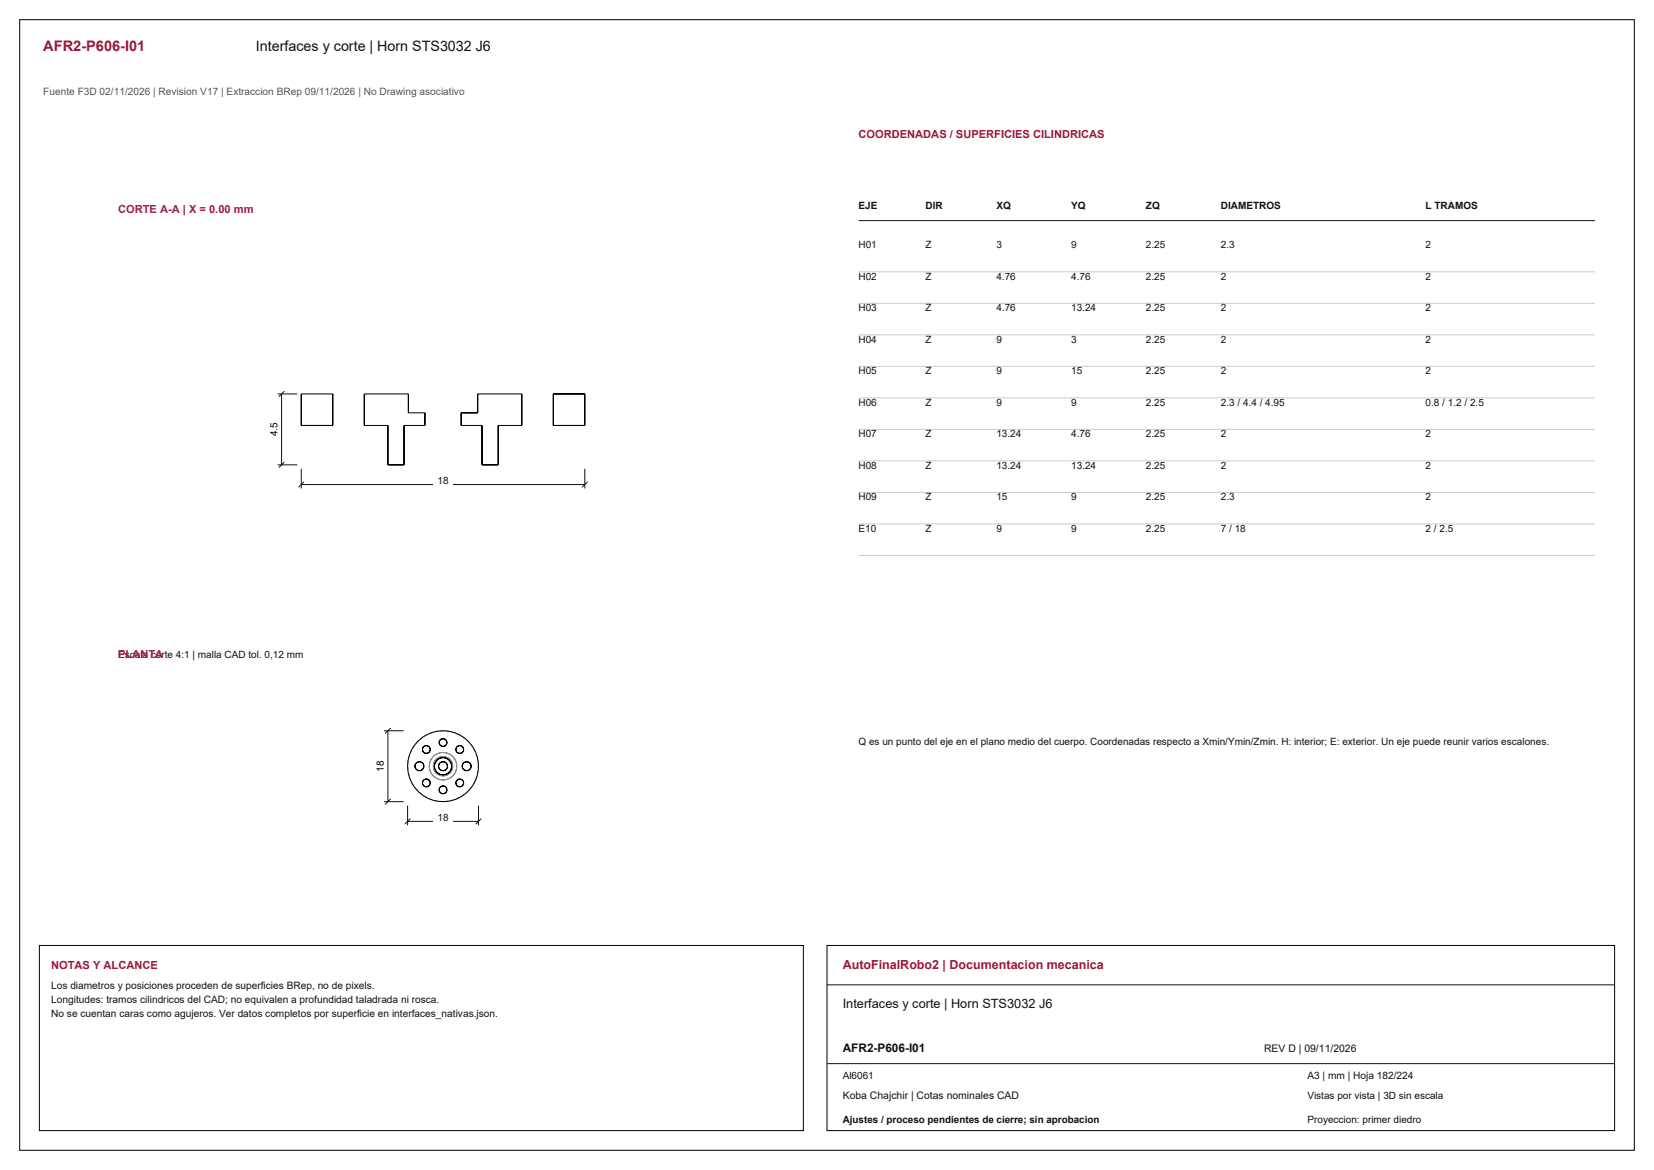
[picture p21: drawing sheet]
<svg xmlns="http://www.w3.org/2000/svg" width="420mm" height="297mm" viewBox="0 0 420 297" stroke-linecap="round" stroke-linejoin="round" font-family="sans-serif">
<defs><g id="words">
<text font-size="3.7" fill="#981b39" x="11" y="13">AFR2-P606-I01</text>
<text font-size="3.6" fill="#111" x="65" y="13">Interfaces y corte | Horn STS3032 J6</text>
<text font-size="3.2" fill="#981b39" x="214" y="246">AutoFinalRobo2 | Documentacion mecanica</text>
<text font-size="3.2" fill="#111" x="214" y="256">Interfaces y corte | Horn STS3032 J6</text>
<text font-size="3" fill="#111" x="214" y="267">AFR2-P606-I01</text>
<g font-size="2.8" fill="#981b39">
<text x="218" y="35">COORDENADAS / SUPERFICIES CILINDRICAS</text>
<text x="13" y="246">NOTAS Y ALCANCE</text>
</g>
<g font-size="2.8" fill="#a91843">
<text x="30" y="54">CORTE A-A | X = 0.00 mm</text>
<text x="30" y="167">PLANTA</text>
</g>
<text font-size="2.6" fill="#555" x="11" y="24">Fuente F3D 02/11/2026 | Revision V17 | Extraccion BRep 09/11/2026 | No Drawing asociativo</text>
<g font-size="2.6" fill="#111">
<text x="13" y="251">Los diametros y posiciones proceden de superficies BRep, no de pixels.</text>
<text x="13" y="254.6">Longitudes: tramos cilindricos del CAD; no equivalen a profundidad taladrada ni rosca.</text>
<text x="13" y="258.2">No se cuentan caras como agujeros. Ver datos completos por superficie en interfaces_nativas.json.</text>
<text x="321" y="267">REV D | 09/11/2026</text>
<text x="332" y="274">A3 | mm | Hoja 182/224</text>
<text x="214" y="279">Koba Chajchir | Cotas nominales CAD</text>
</g>
<g font-size="2.5" fill="#111">
<text x="218" y="53">EJE</text>
<text x="235" y="53">DIR</text>
<text x="253" y="53">XQ</text>
<text x="272" y="53">YQ</text>
<text x="291" y="53">ZQ</text>
<text x="310" y="53">DIAMETROS</text>
<text x="362" y="53">L TRAMOS</text>
<text x="218" y="63">H01</text>
<text x="235" y="63">Z</text>
<text x="253" y="63">3</text>
<text x="272" y="63">9</text>
<text x="291" y="63">2.25</text>
<text x="310" y="63">2.3</text>
<text x="362" y="63">2</text>
<text x="218" y="71">H02</text>
<text x="235" y="71">Z</text>
<text x="253" y="71">4.76</text>
<text x="272" y="71">4.76</text>
<text x="291" y="71">2.25</text>
<text x="310" y="71">2</text>
<text x="362" y="71">2</text>
<text x="218" y="79">H03</text>
<text x="235" y="79">Z</text>
<text x="253" y="79">4.76</text>
<text x="272" y="79">13.24</text>
<text x="291" y="79">2.25</text>
<text x="310" y="79">2</text>
<text x="362" y="79">2</text>
<text x="218" y="87">H04</text>
<text x="235" y="87">Z</text>
<text x="253" y="87">9</text>
<text x="272" y="87">3</text>
<text x="291" y="87">2.25</text>
<text x="310" y="87">2</text>
<text x="362" y="87">2</text>
<text x="218" y="95">H05</text>
<text x="235" y="95">Z</text>
<text x="253" y="95">9</text>
<text x="272" y="95">15</text>
<text x="291" y="95">2.25</text>
<text x="310" y="95">2</text>
<text x="362" y="95">2</text>
<text x="218" y="103">H06</text>
<text x="235" y="103">Z</text>
<text x="253" y="103">9</text>
<text x="272" y="103">9</text>
<text x="291" y="103">2.25</text>
<text x="310" y="103">2.3 / 4.4 / 4.95</text>
<text x="362" y="103">0.8 / 1.2 / 2.5</text>
<text x="218" y="111">H07</text>
<text x="235" y="111">Z</text>
<text x="253" y="111">13.24</text>
<text x="272" y="111">4.76</text>
<text x="291" y="111">2.25</text>
<text x="310" y="111">2</text>
<text x="362" y="111">2</text>
<text x="218" y="119">H08</text>
<text x="235" y="119">Z</text>
<text x="253" y="119">13.24</text>
<text x="272" y="119">13.24</text>
<text x="291" y="119">2.25</text>
<text x="310" y="119">2</text>
<text x="362" y="119">2</text>
<text x="111.1" y="122.8">18</text>
<text x="218" y="127">H09</text>
<text x="235" y="127">Z</text>
<text x="253" y="127">15</text>
<text x="272" y="127">9</text>
<text x="291" y="127">2.25</text>
<text x="310" y="127">2.3</text>
<text x="362" y="127">2</text>
<text x="218" y="135">E10</text>
<text x="235" y="135">Z</text>
<text x="253" y="135">9</text>
<text x="272" y="135">9</text>
<text x="291" y="135">2.25</text>
<text x="310" y="135">7 / 18</text>
<text x="362" y="135">2 / 2.5</text>
<text x="30" y="167">Escala corte 4:1 | malla CAD tol. 0,12 mm</text>
<text x="218" y="189">Q es un punto del eje en el plano medio del cuerpo. Coordenadas respecto a Xmin/Ymin/Zmin. H: interior; E: exterior. Un eje puede reunir varios escalones.</text>
<text x="111.1" y="208.3">18</text>
<text x="214" y="274">Al6061</text>
<text x="332" y="279">Vistas por vista | 3D sin escala</text>
<text x="214" y="285">Ajustes / proceso pendientes de cierre; sin aprobacion</text>
<text x="332" y="285">Proyeccion: primer diedro</text>
</g>
<g font-size="2.5">
<text x="70.5" y="110.8" transform="rotate(-90 70.5 110.8)">4.5</text>
<text x="97.5" y="195.9" transform="rotate(-90 97.5 195.9)">18</text>
</g>
</g></defs>
<path d="M5 5h410v287h-410zM76.5 100h8v8h-8zM92.5 100h11.2v4.8h4.2v3.2h-5.3v10h-4.1v-10h-6zM121.3 100h11.2v8h-6v10h-4.1v-10h-5.3v-3.2h4.2zM140.5 100h8v8h-8z" fill="none" stroke="#000" stroke-width=".25"/>
<path d="M76.5 119v5M148.5 119v5M76.5 123h72M77.2 122.3l-1.4 1.4M149.2 122.3l-1.4 1.4" fill="none" stroke="#111" stroke-width=".25"/>
<path d="M110.1 120.9h4.8v3h-4.8z" fill-rule="evenodd" fill="#fff"/>
<path d="M72.2 99.3l-1.4 1.4M70.5 118h5M70.5 100h5M71.5 100v18M72.2 117.3l-1.4 1.4" fill="none" stroke="#111" stroke-width=".25"/>
<path d="M67.7 106.5h3.2v5h-3.2z" fill-rule="evenodd" fill="#fff"/>
<g fill="none" stroke="#8c8c8c" stroke-width=".25" stroke-dasharray="1.1 .8" stroke-linecap="butt">
<path d="M103.5 194.5l.1 1.4M103.6 195.9l.4 1.5M103.6 193.1l-.1 1.4M104 197.4l.5 1.3M104 191.6l-.4 1.5M104.5 198.7l.8 1.2M104.5 190.3l-.5 1.3M105.3 199.9l1 1.1M105.3 189.1l-.8 1.2M106.3 188l-1 1.1M107.4 187.1l-1.1 .9M108.6 186.4l-1.2 .7"/>
<path d="M109 194.5l.1 .9M109.1 195.4l.4 .8M109.1 193.6l-.1 .9M109.5 196.2l.5 .8M109.5 192.8l-.4 .8M110 185.9l-1.4 .5M110 194.5l.1-.7M110 197l.8 .5M110 192l-.5 .8M110.1 193.8l.4-.7M110.1 195.2l-.1-.7M110.5 193.1l.5-.5"/>
<path d="M110.5 195.9l-.4-.7M110.8 197.5l.8 .4M110.8 191.5l-.8 .5M111 192.6l.6-.4M111 196.4l-.5-.5M111.4 185.6l-1.4 .3M111.6 197.9l.9 .1M111.6 191.1l-.8 .4M111.6 192.2l.7-.2M111.6 196.8l-.6-.4M112.3 192l.8 .1M112.3 197l-.7-.2"/>
<path d="M112.5 198l.9-.1M112.5 191l-.9 .1M112.9 185.5l-1.5 .1M113.1 192.1l.6 .3M113.1 196.9l-.8 .1M113.4 197.9l.9-.4M113.4 191.1l-.9-.1M113.7 192.4l.6 .4M113.7 196.6l-.6 .3M114.3 197.5l.7-.5M114.3 191.5l-.9-.4M114.3 185.7l-1.4-.2"/>
<path d="M114.3 192.8l.4 .6M114.3 196.2l-.6 .4M114.7 193.4l.2 .7M114.7 195.6l-.4 .6M114.9 194.1v.8M114.9 194.9l-.2 .7M115 197l.5-.8M115 192l-.7-.5M115.5 196.2l.4-.8M115.5 192.8l-.5-.8M115.7 186.1l-1.4-.4M115.9 195.4l.1-.9"/>
<path d="M115.9 193.6l-.4-.8M116 194.5l-.1-.9M117 186.7l-1.3-.6M118.2 187.5l-1.2-.8M119.2 188.5l-1-1M120.1 199.3l.7-1.3M120.1 189.7l-.9-1.2M120.8 198l.4-1.3M120.8 191l-.7-1.3M121.2 196.7l.3-1.5M121.2 192.3l-.4-1.3M121.5 195.2v-1.4"/>
<path d="M121.5 193.8l-.3-1.5M106.3 201l1.1 .9M107.4 201.9l1.2 .7M108.6 202.6l1.4 .5M110 203.1l1.4 .3M111.4 203.4l1.5 .1M112.9 203.5l1.4-.2M114.3 203.3l1.4-.4M115.7 202.9l1.3-.6M117 202.3l1.2-.8M118.2 201.5l1-1M119.2 200.5l.9-1.2"/>
</g>
<g fill="none" stroke="#000" stroke-width=".25">
<circle cx="106.5" cy="194.5" r="1.15"/>
<circle cx="108.3" cy="198.7" r="1"/>
<circle cx="108.3" cy="190.3" r="1"/>
<circle cx="112.5" cy="194.5" r="2.2"/>
<circle cx="112.5" cy="194.5" r="9"/>
<circle cx="112.5" cy="188.5" r="1"/>
<circle cx="112.5" cy="194.5" r="1.15"/>
<circle cx="116.7" cy="190.3" r="1"/>
<circle cx="116.7" cy="198.7" r="1"/>
<circle cx="118.5" cy="194.5" r="1.15"/>
<circle cx="112.5" cy="200.5" r="1"/>
</g>
<path d="M103.5 204.5v5M103.5 208.5h18M104.2 207.8l-1.4 1.4M121.5 204.5v5M122.2 207.8l-1.4 1.4" fill="none" stroke="#111" stroke-width=".25"/>
<path d="M110.1 206.4h4.8v3h-4.8z" fill-rule="evenodd" fill="#fff"/>
<path d="M97.5 185.5h5M98.5 185.5v18M99.2 184.8l-1.4 1.4M97.5 203.5h5M99.2 202.8l-1.4 1.4" fill="none" stroke="#111" stroke-width=".25"/>
<path d="M94.7 192.4h3.2v4.2h-3.2z" fill-rule="evenodd" fill="#fff"/>
<path d="M218 56h187M210 250h200M210 270h200" fill="none" stroke="#111" stroke-width=".25"/>
<path d="M218 69h187M218 77h187M218 85h187M218 93h187M218 101h187M218 109h187M218 117h187M218 125h187M218 133h187M218 141h187" fill="none" stroke="#ccc" stroke-width=".25"/>
<path d="M10 240h194v47h-194zM210 240h200v47h-200z" fill="none" stroke="#000" stroke-width=".25"/>
<use href="#words"/>
</svg>
